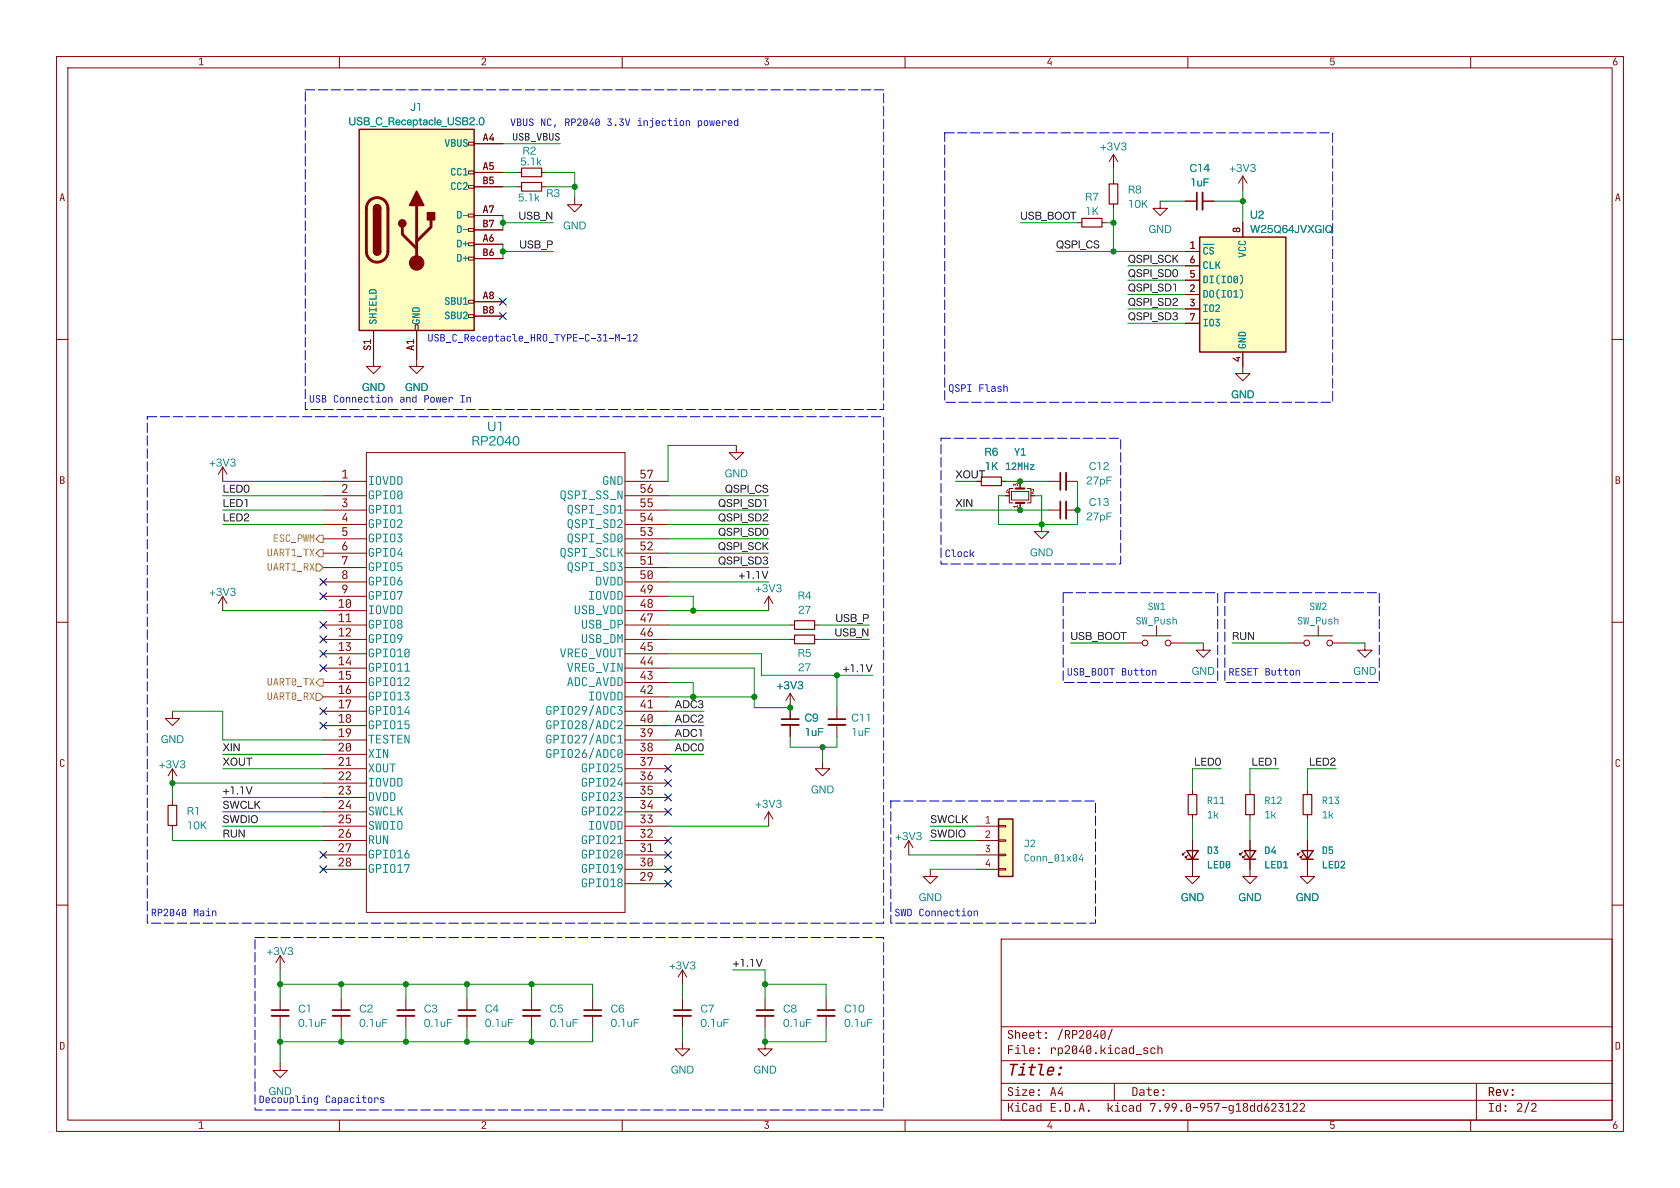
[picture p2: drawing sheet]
<svg xmlns="http://www.w3.org/2000/svg" width="297mm" height="210mm" viewBox="0 0 297 210" stroke-linecap="round" stroke-linejoin="round" font-family="sans-serif">
<defs><g id="words">
<g font-size="2.1" fill="#008484">
<text x="86.1" y="76.6">U1</text>
<text x="83.3" y="79.2">RP2040</text>
<text x="65" y="86.4">IOVDD</text>
<text x="65" y="88.9">GPIO0</text>
<text x="98.9" y="88.9">QSPI_SS_N</text>
<text x="106.5" y="86.4">GND</text>
<text x="65" y="91.5">GPIO1</text>
<text x="65" y="94">GPIO2</text>
<text x="100.2" y="94">QSPI_SD2</text>
<text x="100.2" y="91.5">QSPI_SD1</text>
<text x="65" y="96.6">GPIO3</text>
<text x="65" y="99.1">GPIO4</text>
<text x="65" y="101.6">GPIO5</text>
<text x="98.9" y="99.1">QSPI_SCLK</text>
<text x="100.2" y="101.6">QSPI_SD3</text>
<text x="100.2" y="96.6">QSPI_SD0</text>
<text x="65" y="104.2">GPIO6</text>
<text x="65" y="106.7">GPIO7</text>
<text x="103.9" y="106.7">IOVDD</text>
<text x="65" y="109.3">IOVDD</text>
<text x="65" y="111.8">GPIO8</text>
<text x="101.4" y="109.3">USB_VDD</text>
<text x="102.7" y="111.8">USB_DP</text>
<text x="65" y="114.3">GPIO9</text>
<text x="65" y="116.9">GPIO10</text>
<text x="65" y="119.4">GPIO11</text>
<text x="98.9" y="116.9">VREG_VOUT</text>
<text x="100.2" y="119.4">VREG_VIN</text>
<text x="102.7" y="114.3">USB_DM</text>
<text x="65" y="122">GPIO12</text>
<text x="65" y="124.5">GPIO13</text>
<text x="100.2" y="122">ADC_AVDD</text>
<text x="103.9" y="124.5">IOVDD</text>
<text x="65" y="127">GPIO14</text>
<text x="65" y="129.6">GPIO15</text>
<text x="96.4" y="129.6">GPIO28/ADC2</text>
<text x="96.4" y="127">GPIO29/ADC3</text>
<text x="65" y="132.1">TESTEN</text>
<text x="65" y="137.2">XOUT</text>
<text x="96.4" y="134.7">GPIO26/ADC0</text>
<text x="96.4" y="132.1">GPIO27/ADC1</text>
<text x="102.7" y="137.2">GPIO25</text>
<text x="65" y="139.7">IOVDD</text>
<text x="102.7" y="142.3">GPIO23</text>
<text x="102.7" y="139.7">GPIO24</text>
<text x="65" y="144.8">SWCLK</text>
<text x="65" y="147.4">SWDIO</text>
<text x="102.7" y="149.9">GPIO21</text>
<text x="102.7" y="144.8">GPIO22</text>
<text x="103.9" y="147.4">IOVDD</text>
<text x="65" y="152.4">GPIO16</text>
<text x="65" y="155">GPIO17</text>
<text x="102.7" y="155">GPIO19</text>
<text x="102.7" y="152.4">GPIO20</text>
<text x="102.7" y="157.5">GPIO18</text>
</g>
<g font-size="2.1" fill="#840000">
<text x="60.3" y="84.8">1</text>
<text x="60.3" y="87.4">2</text>
<text x="60.3" y="89.9">3</text>
<text x="113" y="89.9">55</text>
<text x="113" y="87.4">56</text>
<text x="113" y="84.8">57</text>
<text x="60.3" y="92.5">4</text>
<text x="60.3" y="95">5</text>
<text x="113" y="95">53</text>
<text x="113" y="92.5">54</text>
<text x="60.3" y="97.5">6</text>
<text x="60.3" y="100.1">7</text>
<text x="113" y="100.1">51</text>
<text x="113" y="97.5">52</text>
<text x="59.7" y="107.7">10</text>
<text x="60.3" y="102.6">8</text>
<text x="60.3" y="105.2">9</text>
<text x="113" y="107.7">48</text>
<text x="113" y="105.2">49</text>
<text x="113" y="102.6">50</text>
<text x="59.7" y="110.2">11</text>
<text x="59.7" y="112.8">12</text>
<text x="113" y="112.8">46</text>
<text x="113" y="110.2">47</text>
<text x="59.7" y="115.3">13</text>
<text x="59.7" y="117.9">14</text>
<text x="113" y="117.9">44</text>
<text x="113" y="115.3">45</text>
<text x="59.7" y="120.4">15</text>
<text x="59.7" y="122.9">16</text>
<text x="59.7" y="125.5">17</text>
<text x="113" y="125.5">41</text>
<text x="113" y="122.9">42</text>
<text x="113" y="120.4">43</text>
<text x="59.7" y="128">18</text>
<text x="59.7" y="130.6">19</text>
<text x="113" y="130.6">39</text>
<text x="113" y="128">40</text>
<text x="59.7" y="133.1">20</text>
<text x="59.7" y="135.6">21</text>
<text x="113" y="135.6">37</text>
<text x="113" y="133.1">38</text>
<text x="59.7" y="138.2">22</text>
<text x="59.7" y="140.7">23</text>
<text x="59.7" y="143.3">24</text>
<text x="113" y="143.3">34</text>
<text x="113" y="140.7">35</text>
<text x="113" y="138.2">36</text>
<text x="59.7" y="145.8">25</text>
<text x="59.7" y="148.3">26</text>
<text x="113" y="148.3">32</text>
<text x="113" y="145.8">33</text>
<text x="59.7" y="150.9">27</text>
<text x="59.7" y="153.4">28</text>
<text x="113" y="156">29</text>
<text x="113" y="153.4">30</text>
<text x="113" y="150.9">31</text>
<text x="178" y="184.3">Sheet:</text>
<text x="186.8" y="184.3">/RP2040/</text>
<text x="178" y="197.2">KiCad</text>
<text x="178" y="194.4">Size:</text>
<text x="195.6" y="197.2">kicad</text>
<text x="263" y="194.4">Rev:</text>
</g>
<g font-size="1.8" fill="#008484">
<text x="61.6" y="22.5">USB_C_Receptacle_USB2.0</text>
<text x="72.6" y="19.9">J1</text>
<text x="78.5" y="26.5">VBUS</text>
<text x="92" y="29.6">5.1k</text>
<text x="92.4" y="27.7">R2</text>
<text x="194.5" y="26.9">+3V3</text>
<text x="79.6" y="31.6">CC1</text>
<text x="79.6" y="34.1">CC2</text>
<text x="91.6" y="35.9">5.1k</text>
<text x="96.6" y="35.2">R3</text>
<text x="191.8" y="35.8">R7</text>
<text x="199.4" y="34.5">R8</text>
<text x="210.3" y="30.7">C14</text>
<text x="210.4" y="33.3">1uF</text>
<text x="217.3" y="30.7">+3V3</text>
<text x="80.7" y="39.2">D-</text>
<text x="80.7" y="41.8">D-</text>
<text x="99.5" y="40.9">GND</text>
<text x="191.8" y="38.4">1K</text>
<text x="199.4" y="37.1">10K</text>
<text x="203" y="41.5">GND</text>
<text x="221" y="39">U2</text>
<text x="221" y="41.5">W25Q64JVXGIQ</text>
<text x="80.7" y="44.3">D+</text>
<text x="80.7" y="46.8">D+</text>
<text x="212.6" y="45.6">~{CS}</text>
<text x="220.8" y="45.6" transform="rotate(-90 220.8 45.6)">VCC</text>
<text x="212.6" y="53.2">DO(IO1)</text>
<text x="212.6" y="50.6">DI(IO0)</text>
<text x="212.6" y="48.1">CLK</text>
<text x="67.2" y="57.4" transform="rotate(-90 67.2 57.4)">SHIELD</text>
<text x="74.8" y="57.4" transform="rotate(-90 74.8 57.4)">GND</text>
<text x="78.5" y="54.5">SBU1</text>
<text x="78.5" y="57">SBU2</text>
<text x="212.6" y="55.7">IO2</text>
<text x="212.6" y="58.3">IO3</text>
<text x="220.8" y="61.7" transform="rotate(-90 220.8 61.7)">GND</text>
<text x="64" y="69.5">GND</text>
<text x="71.6" y="69.5">GND</text>
<text x="217.7" y="70.7">GND</text>
<text x="37" y="82.8">+3V3</text>
<text x="174" y="80.9">R6</text>
<text x="174.1" y="83.4">1K</text>
<text x="192.5" y="83.4">C12</text>
<text x="128.1" y="84.7">GND</text>
<text x="192" y="86">27pF</text>
<text x="192.5" y="89.8">C13</text>
<text x="192" y="92.3">27pF</text>
<text x="182.1" y="98.7">GND</text>
<text x="37" y="105.7">+3V3</text>
<text x="133.5" y="105">+3V3</text>
<text x="141" y="106.3">R4</text>
<text x="141.1" y="108.8">27</text>
<text x="200.7" y="111">SW_Push</text>
<text x="202.9" y="108.4">SW1</text>
<text x="229.3" y="111">SW_Push</text>
<text x="231.4" y="108.4">SW2</text>
<text x="141" y="116.5">R5</text>
<text x="141.1" y="119">27</text>
<text x="210.7" y="119.6">GND</text>
<text x="239.2" y="119.6">GND</text>
<text x="137.3" y="122.2">+3V3</text>
<text x="28.4" y="131.7">GND</text>
<text x="142.2" y="127.9">C9</text>
<text x="142.2" y="130.4">1uF</text>
<text x="150.5" y="127.9">C11</text>
<text x="150.5" y="130.4">1uF</text>
<text x="28.1" y="136.1">+3V3</text>
<text x="133.5" y="143.1">+3V3</text>
<text x="143.4" y="140.6">GND</text>
<text x="33" y="144.4">R1</text>
<text x="33" y="146.9">10K</text>
<text x="158.3" y="148.8">+3V3</text>
<text x="181" y="152.9">Conn_01x04</text>
<text x="162.4" y="159.6">GND</text>
<text x="208.8" y="159.6">GND</text>
<text x="218.9" y="159.6">GND</text>
<text x="229.1" y="159.6">GND</text>
<text x="47.1" y="169.2">+3V3</text>
<text x="118.3" y="171.7">+3V3</text>
<text x="52.7" y="179.3">C1</text>
<text x="63.5" y="179.3">C2</text>
<text x="74.9" y="179.3">C3</text>
<text x="85.7" y="179.3">C4</text>
<text x="97.2" y="179.3">C5</text>
<text x="107.9" y="179.3">C6</text>
<text x="123.8" y="179.3">C7</text>
<text x="138.4" y="179.3">C8</text>
<text x="149.2" y="179.3">C10</text>
<text x="52.7" y="181.9">0.1uF</text>
<text x="63.5" y="181.9">0.1uF</text>
<text x="74.9" y="181.9">0.1uF</text>
<text x="85.7" y="181.9">0.1uF</text>
<text x="97.2" y="181.9">0.1uF</text>
<text x="107.9" y="181.9">0.1uF</text>
<text x="123.8" y="181.9">0.1uF</text>
<text x="138.4" y="181.9">0.1uF</text>
<text x="149.2" y="181.9">0.1uF</text>
<text x="118.6" y="190.1">GND</text>
<text x="133.2" y="190.1">GND</text>
<text x="47.5" y="193.9">GND</text>
</g>
<g font-size="1.8" fill="#0000c2">
<text x="90.2" y="22.5">VBUS NC, RP2040</text>
<text x="107.2" y="22.5">3.3V</text>
<text x="112.6" y="22.5">injection</text>
<text x="123.2" y="22.5">powered</text>
<text x="75.6" y="60.6">USB_C_Receptacle_HRO_TYPE-C-31-M-12</text>
<text x="54.6" y="71.4">USB Connection</text>
<text x="70.6" y="71.4">and</text>
<text x="74.9" y="71.4">Power</text>
<text x="167.6" y="69.5">QSPI Flash</text>
<text x="167" y="98.7">Clock</text>
<text x="188.6" y="119.6">USB_BOOTButton</text>
<text x="217.2" y="119.6">RESET Button</text>
<text x="26.7" y="162.2">RP2040 Main</text>
<text x="158.1" y="162.2">SWDConnection</text>
<text x="45.7" y="195.2">Decoupling</text>
<text x="57.4" y="195.2">Capacitors</text>
</g>
<g font-size="1.8" fill="#840000">
<text x="85.3" y="25.1">A4</text>
<text x="85.3" y="30.2">A5</text>
<text x="85.3" y="32.8">B5</text>
<text x="85.3" y="37.8">A7</text>
<text x="85.3" y="40.4">B7</text>
<text x="219.5" y="41.2" transform="rotate(-90 219.5 41.2)">8</text>
<text x="85.3" y="42.9">A6</text>
<text x="85.3" y="45.5">B6</text>
<text x="210.3" y="44.2">1</text>
<text x="210.3" y="46.7">6</text>
<text x="85.3" y="53.1">A8</text>
<text x="210.3" y="51.8">2</text>
<text x="210.3" y="49.3">5</text>
<text x="85.3" y="55.6">B8</text>
<text x="210.3" y="54.4">3</text>
<text x="210.3" y="56.9">7</text>
<text x="65.8" y="62" transform="rotate(-90 65.8 62)">S1</text>
<text x="73.4" y="62" transform="rotate(-90 73.4 62)">A1</text>
<text x="219.5" y="64" transform="rotate(-90 219.5 64)">4</text>
<text x="168.9" y="84.7">XOUT</text>
<text x="10.5" y="136.1">C</text>
<text x="285.5" y="136.1">C</text>
<text x="174.1" y="145.8">1</text>
<text x="174.1" y="148.3">2</text>
<text x="174.1" y="150.9">3</text>
<text x="174.1" y="153.4">4</text>
</g>
<g font-size="1.8">
<text x="90.5" y="25.1">USB_VBUS</text>
<text x="91.7" y="39">USB_N</text>
<text x="180.3" y="39">USB_BOOT</text>
<text x="91.8" y="44.1">USB_P</text>
<text x="186.7" y="44.1">QSPI_CS</text>
<text x="199.4" y="46.6">QSPI_SCK</text>
<text x="199.4" y="49.2">QSPI_SD0</text>
<text x="199.4" y="51.7">QSPI_SD1</text>
<text x="199.4" y="54.3">QSPI_SD2</text>
<text x="199.4" y="56.8">QSPI_SD3</text>
<text x="39.4" y="87.3">LED0</text>
<text x="39.4" y="89.8">LED1</text>
<text x="126.9" y="89.8">QSPI_SD1</text>
<text x="128.1" y="87.3">QSPI_CS</text>
<text x="168.9" y="89.8">XIN</text>
<text x="39.4" y="92.4">LED2</text>
<text x="126.9" y="94.9">QSPI_SD0</text>
<text x="126.9" y="92.4">QSPI_SD2</text>
<text x="126.9" y="97.4">QSPI_SCK</text>
<text x="126.9" y="100">QSPI_SD3</text>
<text x="130.6" y="102.5">+1.1V</text>
<text x="147.5" y="112.7">USB_N</text>
<text x="147.7" y="110.1">USB_P</text>
<text x="189.2" y="113.3">USB_BOOT</text>
<text x="217.8" y="113.3">RUN</text>
<text x="149" y="119">+1.1V</text>
<text x="119.3" y="125.4">ADC3</text>
<text x="119.3" y="127.9">ADC2</text>
<text x="119.3" y="130.5">ADC1</text>
<text x="39.4" y="133">XIN</text>
<text x="39.4" y="135.5">XOUT</text>
<text x="119.3" y="133">ADC0</text>
<text x="211.1" y="135.5">LED0</text>
<text x="221.3" y="135.5">LED1</text>
<text x="231.4" y="135.5">LED2</text>
<text x="39.4" y="140.6">+1.1V</text>
<text x="39.4" y="143.2">SWCLK</text>
<text x="39.4" y="145.7">SWDIO</text>
<text x="39.4" y="148.2">RUN</text>
<text x="164.5" y="148.2">SWDIO</text>
<text x="164.5" y="145.7">SWCLK</text>
<text x="129.5" y="171.1">+1.1V</text>
</g>
<text font-size="1.8" fill="#848400" x="48.2" y="96.4">ESC_PWM</text>
<g font-size="1.1" fill="#840000">
<text x="177.8" y="87.4">4</text>
<text x="180.1" y="89.9" transform="rotate(-90 180.1 89.9)">1</text>
<text x="180.1" y="86" transform="rotate(-90 180.1 86)">3</text>
<text x="182.2" y="87.4">2</text>
</g>
</g></defs>
<path d="M10 10h277v190h-277zM12 12h273v186h-273zM60 10v2M110 10v2M160 10v2M210 10v2M260 10v2M177 166h108v32h-108z" fill="none" stroke="#840000" stroke-width=".18"/>
<g fill="#840000">
<path d="M35.2 10.4l.5-.2v1.2h.3v.1h-.8v-.1h.3v-1l-.3 .2z"/>
<path d="M85.2 10.3l.4-.1 .3 .2v.4l-.6 .6h.7v.1h-.9v-.1l.5-.5 .2-.3-.2-.3-.5 .3z"/>
<path d="M135.2 10.2h.7v.2l-.4 .3 .3 .1 .1 .2v.3l-.2 .2h-.4l-.2-.3 .4 .2 .2-.1 .1-.3-.4-.1v-.2l.4-.4h-.6z"/>
<path d="M185.7 10.2h.2l-.6 .9h.4v-.3h.2v.7h-.2v-.2h-.5v-.3z"/>
<path d="M235.2 10.2h.7v.1h-.6v.5l.4-.1 .2 .2v.4l-.2 .2h-.3l-.2-.2h.1l.3 .1 .2-.2-.1-.3h-.5z"/>
<path d="M285.6 10.2h.2l-.4 .6h.4l.2 .4-.2 .3-.3 .1-.3-.2-.1-.3 .5 .3 .2-.2-.1-.3h-.2l-.2 .2h-.2z"/>
</g>
<path d="M60 198v2M110 198v2M160 198v2M210 198v2M260 198v2" fill="none" stroke="#840000" stroke-width=".18"/>
<g fill="#840000">
<path d="M35.2 198.4l.5-.2v1.2h.3v.1h-.8v-.1h.3v-1l-.3 .2z"/>
<path d="M85.2 198.3l.4-.1 .3 .2v.4l-.6 .6h.7v.1h-.9v-.1l.5-.5 .2-.3-.2-.3-.5 .3z"/>
<path d="M135.2 198.2h.7v.2l-.4 .4h.3l.1 .2v.3l-.2 .2h-.4l-.2-.3 .4 .2 .2-.1 .1-.3-.4-.1v-.2l.4-.4-.6 .1z"/>
<path d="M185.7 198.2h.2l-.6 .9h.4v-.3h.2v.7h-.2v-.2h-.5v-.3z"/>
<path d="M235.2 198.2h.7v.2h-.6v.4l.4-.1 .2 .2v.4l-.2 .2h-.3l-.2-.2h.1l.3 .1 .2-.2-.1-.3h-.5z"/>
<path d="M285.6 198.2h.2l-.4 .6h.4l.2 .4-.2 .3-.3 .1-.3-.1-.1-.3 .5 .2 .2-.2-.1-.2-.2-.1-.2 .3-.2-.1z"/>
</g>
<path d="M10 60h2M10 110h2M10 160h2" fill="none" stroke="#840000" stroke-width=".18"/>
<g fill="#840000">
<path d="M10.9 34.2h.2l.4 1.3h-.2l-.1-.3h-.4l-.1 .3h-.2l.2-.5h.5l-.2-.7-.2 .7h-.1z"/>
<path d="M10.6 84.2h.6l.2 .2v.3l-.2 .1 .2 .2v.2l-.2 .3h-.6v-.6h.2v.5h.3l.2-.2-.2-.3h-.5v-.6h.2v.5h.3l.1-.2-.1-.2-.5-.1z"/>
<path d="M10.6 184.2h.5l.3 .2v.8l-.2 .3h-.6v-1.2h.2v1.1h.3l.1-.3v-.7l-.6-.1z"/>
</g>
<path d="M285 60h2M285 110h2M285 160h2" fill="none" stroke="#840000" stroke-width=".18"/>
<g fill="#840000">
<path d="M285.9 34.2h.2l.4 1.3h-.2l-.1-.3h-.4l-.1 .3h-.2l.2-.5h.5l-.2-.7-.2 .7h-.1z"/>
<path d="M285.6 84.2h.6l.2 .2v.3l-.2 .1 .2 .3-.2 .4h-.6v-.6h.2v.5h.3l.2-.2-.2-.3h-.5v-.6h.2v.5h.3l.1-.2-.1-.2-.5-.1z"/>
<path d="M285.6 184.2h.5l.3 .2v.8l-.2 .3h-.6v-1.2h.2v1.1h.3l.1-.2v-.7l-.6-.2z"/>
<path d="M200.2 192.2h.6l.3 .3v.9l-.3 .3h-.6v-1.3h.2v1.2l.4-.1 .1-.2v-.8l-.7-.1z"/>
<path d="M201.5 192.7l.4-.2 .4 .2v1h-.1v-.2l-.3 .2-.4-.1-.1-.2 .4 .2 .3-.3v-.1h-.3l-.4 .2 .2-.3 .5-.1-.1-.3-.6 .1z"/>
<path d="M203 192.2h.2v.4h.4v.1h-.4v.8l.4 .1v.1l-.5-.1-.1-.9h-.4v-.1h.4z"/>
<path d="M204.1 192.7l.4-.2 .3 .2 .1 .5h-.8l.2 .4 .6-.1-.2 .2h-.4l-.3-.1-.1-.6h.8l-.1-.2-.2-.1-.2 .1-.1 .2h-.2z"/>
<circle cx="205.7" cy="193.6" r=".18"/>
<circle cx="205.7" cy="192.7" r=".18"/>
</g>
<path d="M177 194.5h108" fill="none" stroke="#840000" stroke-width=".18"/>
<g fill="#840000">
<path d="M185.8 195h.9v.2h-.8v.5h.7v.1h-.7v.6h.8v.1h-.9z"/>
<path d="M188.3 195h.6l.2 .3 .1 .9-.3 .3h-.6v-1.3h.1v1.2l.4-.1 .2-.2-.1-.8-.6-.1z"/>
<path d="M191.1 195h.3l.4 1.5h-.2l-.1-.4h-.5l-.1 .4h-.2l.1-.6h.6l-.2-.8-.2 .8h-.2z"/>
<path d="M195.8 195h.2v.8h.2l.4-.4h.2l-.4 .5 .4 .6h-.2l-.4-.5h-.2v.5h-.2z"/>
<path d="M201 195.4l.3-.1 .3 .3v-.6h.1v1.5h-.1v-.2l-.3 .2-.4-.1-.1-.3h.2l.1 .2 .2 .1 .2-.1 .1-.2-.1-.5-.2-.1-.3 .1v.5h-.2z"/>
<path d="M203.3 195h1l-.5 1.5h-.3l.6-1.3h-.6v.2h-.2z"/>
<path d="M206 195.1l.5-.1 .3 .3-.1 .4-.4 .8h-.2l.4-.7-.4 .1-.3-.5h.2l.1 .3 .3 .1 .2-.2v-.2l-.3-.3-.3 .3h-.2z"/>
<path d="M207.2 195.1l.5-.1 .4 .3-.1 .4-.4 .8h-.3l.5-.7-.5 .1-.2-.5h.2l.1 .3 .2 .1 .2-.2 .1-.3-.4-.2-.2 .3h-.2z"/>
<path d="M209.8 195.1l.4-.1 .3 .3 .1 .9-.3 .3h-.4l-.2-.2-.1-.2h.2l.1 .2 .3 .1 .2-.3v-.5l-.6 .5h-.2v-.1h.2l.6-.6-.2-.2h-.3l-.1 .8h-.2z"/>
<path d="M210.9 195.7h.9v.2h-.9z"/>
<path d="M212.3 195.1l.5-.1 .3 .3v.4l-.5 .8h-.2l.4-.7-.4 .1-.3-.5h.2l.1 .3 .3 .1 .2-.2v-.3l-.3-.2-.3 .3h-.2z"/>
<path d="M213.5 195h.8v.2h-.7v.5l.4-.2 .3 .3v.5l-.2 .2h-.4l-.3-.2v-.1h.2l.4 .2 .2-.3-.2-.4-.6 .1z"/>
<path d="M214.7 195h.9l-.5 1.5h-.2l.5-1.3h-.5v.2h-.2z"/>
<path d="M216 195.7h.8v.2h-.8z"/>
<path d="M217.3 195.4l.4-.1 .2 .3v-.2h.2v1.1l-.2 .3-.5 .1v-.2l.5-.1v-.4l-.2 .2h-.2l-.3-.4 .5 .2 .2-.1v-.3l-.1-.2-.2-.1-.2 .2v.3h-.2z"/>
<path d="M218.5 195.2l.3-.2h.3v1.4h.3v.1h-.9v-.1h.4v-1.2l-.4 .2z"/>
<path d="M219.8 195.1l.5-.1 .3 .2v.3l-.2 .2 .2 .2 .1 .3-.3 .3h-.4l-.3-.2v-.2h.2l.1 .2 .2 .1 .3-.3-.1-.2-.2-.1-.2 .1-.1 .2h-.2l.3-.4-.3-.3h.2l.2 .3 .3-.3v-.2l-.2-.1-.2 .1-.1 .2h-.2z"/>
<path d="M221.1 195.4l.4-.1 .2 .3v-.6h.2v1.5h-.2v-.2l-.3 .2-.3-.1-.1-.3h.2v.2l.2 .1 .3-.3v-.5l-.3-.1-.2 .1v.5h-.2z"/>
<path d="M222.4 195.4l.3-.1 .3 .3v-.6h.1v1.5h-.1v-.2l-.3 .2-.4-.1-.1-.3h.2l.1 .2 .2 .1 .3-.3-.1-.5-.2-.1-.3 .1v.5h-.2z"/>
<path d="M224 195h.2l-.5 .7 .5-.1 .2 .5-.1 .3-.4 .2-.3-.2-.1-.3h.2l.1 .2 .2 .1 .2-.2v-.4h-.3l-.2 .3h-.2z"/>
<path d="M224.8 195.1l.5-.1 .3 .2v.5l-.7 .7h.8v.1h-1v-.2l.6-.5 .2-.4-.1-.2-.2-.1-.2 .1-.1 .2h-.2z"/>
<path d="M226 195h.9v.2l-.5 .4 .4 .1 .1 .2v.4l-.2 .2h-.5l-.2-.4h.2l.2 .3 .3-.1v-.4l-.4-.1v-.2l.4-.5-.7 .1z"/>
<path d="M227.3 195.2l.4-.2h.2v1.4h.3v.1h-.9v-.1h.4v-1.2l-.4 .2z"/>
<path d="M228.6 195.1l.4-.1 .4 .2v.5l-.7 .7h.8v.1h-1v-.2l.6-.5 .1-.4v-.2l-.2-.1-.2 .1-.1 .2h-.2z"/>
<path d="M229.9 195.1l.4-.1 .3 .2v.5l-.6 .7h.7v.1h-.9v-.2l.5-.5 .2-.4-.1-.2-.1-.1-.3 .1-.1 .2h-.1z"/>
<circle cx="187.5" cy="196.4" r=".19"/>
<circle cx="190" cy="196.4" r=".19"/>
<circle cx="192.5" cy="196.4" r=".19"/>
<circle cx="197.6" cy="195" r=".15"/>
<circle cx="205.1" cy="196.4" r=".19"/>
<circle cx="208.9" cy="196.4" r=".19"/>
</g>
<path d="M177 191.5h108" fill="none" stroke="#840000" stroke-width=".18"/>
<g fill="#840000">
<path d="M263.2 192.2h.6l.3 .2v.4l-.2 .3 .3 .6h-.3l-.3-.6h-.2v.6h-.2v-1.3h.2v.5h.4l.1-.2-.1-.3h-.6z"/>
<path d="M186.1 192.2h.2l.4 1.5h-.2l-.1-.4h-.4l-.2 .4h-.2l.2-.6h.6l-.2-.8-.2 .8h-.2z"/>
<path d="M187.6 192.2h.2l-.6 1h.5v-.3h.2v.8h-.2v-.3h-.7v-.3z"/>
<path d="M263.2 195h.9v.2h-.4v1.2h.4v.1h-.9v-.1h.3v-1.2h-.3z"/>
<path d="M264.6 195.4l.3-.1 .3 .3v-.6h.1v1.5h-.1v-.2l-.3 .2-.4-.1-.1-.3h.2l.3 .3 .3-.3-.1-.4-.2-.2-.3 .1v.5h-.2z"/>
<path d="M268.3 195.1l.4-.1 .4 .1-.1 .6-.6 .7h.7v.1h-.9v-.2l.5-.5 .2-.3v-.3l-.2-.1-.5 .3z"/>
<path d="M270.2 194.8h.2l-.7 2h-.2z"/>
<path d="M270.8 195.1l.4-.1 .4 .1v.6l-.7 .7h.8v.1h-1v-.2l.6-.5 .1-.4v-.2l-.2-.1-.5 .3z"/>
<circle cx="179.9" cy="192.2" r=".15"/>
<circle cx="183.7" cy="193.6" r=".18"/>
<circle cx="183.7" cy="192.7" r=".18"/>
<circle cx="266.2" cy="196.4" r=".18"/>
<circle cx="266.2" cy="195.5" r=".18"/>
</g>
<path d="M177 187.5h108" fill="none" stroke="#840000" stroke-width=".18"/>
<g fill="#840000">
<path d="M178.6 188h1.4l-.1 .3h-.5l-.4 1.8h-.3l.4-1.8h-.6z"/>
<path d="M180.3 188.5h.8l-.3 1.4h.5l-.1 .2h-1.3l.1-.2h.5l.3-1.1h-.5z"/>
<path d="M181.9 188.5h.4l.1-.5h.3l-.1 .5h.6l-.1 .3h-.6l-.2 1 .6 .1-.1 .2h-.5l-.2-.1 .1-1.2h-.4z"/>
<path d="M183.6 188h.8l-.4 1.7 .1 .2h.5v.2h-.6l-.2-.2 .2-1.6h-.5z"/>
<path d="M185.4 188.7l.6-.2 .4 .3-.1 .7h-.9l-.1 .3 .2 .1 .8-.1-.5 .3h-.4l-.3-.2v-.7h1v-.3l-.3-.1-.3 .1-.1 .3h-.3z"/>
<path d="M178.2 184.8h.9v.2h-.7v.5h.7v.1h-.7v.7h-.2z"/>
<path d="M179.5 185.2h.6v1h.3v.1h-.9v-.1h.4v-.9h-.4z"/>
<path d="M180.6 184.8h.6v1.2l.5 .2v.1l-.6-.1-.1-1.2h-.4z"/>
<path d="M182.1 185.3l.4-.2 .3 .2 .1 .5h-.8l.2 .4 .6-.1-.2 .2h-.4l-.3-.1-.1-.6h.8l-.1-.2-.2-.1-.2 .1-.1 .2h-.2z"/>
<path d="M185.8 185.2h.2v.2l.2-.2h.3l.2 .3v.1h-.2l-.1-.3-.4 .1v.9h-.2z"/>
<path d="M187 185.2h.2v.2l.2-.2h.3l.2 .3v.5l-.1 .3h-.4l-.2-.2v.6h-.2v-.8h.2l.1 .3h.3l.1-.2v-.5l-.1-.2h-.3l-.1 .6h-.2z"/>
<path d="M188.3 184.9l.5-.1 .3 .2v.5l-.7 .7h.8v.1h-1v-.2l.6-.5 .2-.4-.1-.2-.2-.1-.2 .1-.1 .2h-.2z"/>
<path d="M189.6 184.9l.5-.1 .3 .3v.9l-.2 .3h-.4l-.3-.2v-.2h.2l.1 .2 .2 .1 .2-.3v-.5l-.5 .5h-.2v-.1h.2l.5-.6-.1-.2h-.3l-.1 .8h-.2z"/>
<path d="M191.4 184.8h.2l-.6 1h.5v-.3h.1v.8h-.1v-.3h-.7v-.3z"/>
<path d="M192.1 184.9l.5-.1 .3 .3v.9l-.2 .3h-.4l-.3-.2v-.2h.2l.1 .2 .2 .1 .3-.3v-.5l-.6 .5h-.2v-.1h.2l.6-.6-.2-.2h-.3l-.1 .8h-.2z"/>
<path d="M194.6 184.8h.1v.8h.3l.3-.4h.2l-.4 .5 .5 .6h-.3l-.3-.5h-.3v.5h-.1z"/>
<path d="M195.9 185.2h.5v1h.4v.1h-1v-.1h.4v-.9h-.3z"/>
<path d="M197.2 185.3l.4-.2 .3 .2 .1 .2-.5-.2-.2 .2 .1 .6 .2 .1 .2-.2h.2l-.2 .3h-.4l-.3-.1v-.6z"/>
<path d="M198.4 185.3l.4-.2 .4 .2v1h-.2v-.2l-.3 .2-.4-.1v-.2l.4 .2 .3-.3v-.1h-.3l-.4 .2 .2-.3 .5-.1-.1-.3-.6 .1z"/>
<path d="M199.7 185.2l.4-.1 .2 .3v-.6h.2v1.5h-.2v-.2l-.3 .2-.3-.1-.1-.3h.2v.2l.2 .1 .2-.1 .1-.2v-.5l-.3-.1-.2 .1v.5h-.2z"/>
<path d="M200.8 186.4h1v.1h-1z"/>
<path d="M202.2 185.2l.4-.1 .4 .2v.1l-.5-.1-.2 .2 .1 .1 .6 .2v.3l-.1 .2h-.5l-.3-.1v-.2l.5 .2 .2-.2-.6-.3z"/>
<path d="M203.5 185.3l.4-.2 .3 .2 .1 .2-.5-.2-.2 .2 .1 .6 .2 .1 .2-.2h.2l-.2 .3h-.4l-.3-.1v-.6z"/>
<path d="M204.6 184.8h.2v.6l.3-.3 .4 .2v1h-.2v-.8l-.2-.2-.3 .2v.8h-.2z"/>
<circle cx="181" cy="188.1" r=".21"/>
<circle cx="187.3" cy="189.9" r=".25"/>
<circle cx="187.5" cy="188.7" r=".25"/>
<circle cx="183.7" cy="186.2" r=".18"/>
<circle cx="183.7" cy="185.3" r=".18"/>
<circle cx="193.7" cy="186.2" r=".19"/>
<circle cx="196.3" cy="184.8" r=".15"/>
</g>
<path d="M177 181.5h108" fill="none" stroke="#840000" stroke-width=".18"/>
<g fill="#840000">
<path d="M187.7 181.9h.2l-.7 2h-.2z"/>
<path d="M196.5 181.9h.2l-.7 2h-.2z"/>
<circle cx="184.9" cy="183.5" r=".18"/>
<circle cx="184.9" cy="182.6" r=".18"/>
</g>
<g fill="none" stroke="#840000" stroke-width=".18">
<path d="M82.8 37.8h1v.6h-1zM82.8 32.8h1v.5h-1zM82.8 30.2h1v.5h-1zM83.8 30.5h5.1M83.8 25.4h5.1M91.4 30.5h.8M95.8 30.5h.7M101.6 34.9v1.3h1.3l-1.3 1.3-1.3-1.3h1.3M73.4 57.4h.5v1h-.5zM73.7 58.4v6.4h1.2l-1.2 1.2-1.3-1.2h1.3M82.8 55.6h1v.5h-1zM82.8 53.1h1v.5h-1z"/>
<path d="M82.8 45.5h1v.5h-1zM82.8 42.9h1v.5h-1zM82.8 40.4h1v.5h-1zM83.8 43.2h5.1M228 113.7h2.5M230.5 112.4h5.1M233 110.6v1.8M235.6 113.7h2.5M197 191.5v3M261 191.5v6.5"/>
<circle cx="231" cy="113.7" r=".51"/>
<circle cx="235.1" cy="113.7" r=".51"/>
</g>
<path d="M92.2 29.7h3.6v1.5h-3.6z" fill="none" stroke="#840000" stroke-width=".2"/>
<path d="M63.5 22.9h20.3v35.5h-20.3z" fill="#ffffc2" stroke="#ffffc2" stroke-width=".18"/>
<path d="M63.5 22.9h20.3v35.5h-20.3zM66 36.8a.64 .64 0 0 1 .7-.6 .64 .64 0 0 1 .6 .6M66 44.5a.64 .64 0 0 0 .7 .6 .64 .64 0 0 0 .6-.6" fill="none" stroke="#840000" stroke-width=".25"/>
<path d="M65.3 35.5a1.9 1.9 0 0 1 2.1-.4 1.9 1.9 0 0 1 1.2 1.7v7.7a1.91 1.91 0 0 1-1.9 1.8 1.91 1.91 0 0 1-1.9-1.8v-7.8l.2-.7zM73.7 36.3v10.2M76.2 38.9v1.2l-2.5 2.6M71.1 40.1v1.3l2.6 2.5" fill="none" stroke="#840000" stroke-width=".51"/>
<g fill="#840000" stroke="#840000" stroke-width=".25">
<path d="M66 44.5h1.3a.64 .64 0 0 1-.6 .6 .64 .64 0 0 1-.7-.6z"/>
<path d="M66 36.8h1.3v7.7h-1.3z"/>
<path d="M66.2 36.4a.64 .64 0 0 1 .7-.2 .64 .64 0 0 1 .4 .6h-1.3z"/>
<path d="M73.7 33.8l1.2 2.5h-2.5z"/>
<path d="M75.6 37.6h1.2v1.3h-1.2z"/>
<circle cx="71.1" cy="39.5" r=".63"/>
</g>
<circle cx="73.7" cy="46.5" r="1.27" fill="#840000" stroke="#840000" stroke-width=".18"/>
<path d="M80.8 42.4h.5l.3 .2v.8l-.2 .3h-.6v-1.2h.2v1.1l.3-.1 .1-.2v-.7l-.6-.1z" fill="#008484"/>
<path d="M83.8 38.1h5.1" fill="none" stroke="#840000" stroke-width=".18"/>
<path d="M80.8 37.3h.5l.3 .2v.8l-.2 .3h-.6v-1.1h.2v1h.3l.1-.3v-.6l-.6-.1z" fill="#008484"/>
<path d="M83.8 33h5.1M83.8 53.3h5.1M83.8 45.7h5.1" fill="none" stroke="#840000" stroke-width=".18"/>
<path d="M80.8 44.9l.5 .1 .3 .2v.7l-.2 .3h-.6v-1.1h.2v1h.3l.1-.3v-.6l-.6-.1z" fill="#008484"/>
<path d="M83.8 40.6h5.1" fill="none" stroke="#840000" stroke-width=".18"/>
<path d="M80.8 39.9h.5l.3 .2v.7l-.2 .3-.6 .1v-1.2h.2v1h.3l.1-.2v-.7l-.6-.1z" fill="#008484"/>
<path d="M66 58.4v5.1M83.8 55.9h5.1" fill="none" stroke="#840000" stroke-width=".18"/>
<path d="M84.8 20.8l.5-.1 .3 .3v.8l-.3 .3h-.4l-.2-.2-.1-.5h.2l.1 .4 .2 .2 .2-.1 .2-.3-.1-.5-.2-.2-.3 .1-.1 .4h-.2z" fill="#008484"/>
<path d="M91.4 33h.8M95.8 33h.7M66 63.5v1.3h1.3l-1.3 1.2-1.2-1.2h1.2M241.3 113.7v1.2h1.3l-1.3 1.3-1.3-1.3h1.3M221 153.7v1.2h1.2l-1.2 1.3-1.3-1.3h1.3M229.9 150.6l-.5 .5v-.2v.2h.2M230.4 151.1l-.5 .5v-.2v.2h.2M231.1 148.6v6.3h1.3l-1.3 1.3-1.2-1.3h1.2" fill="none" stroke="#840000" stroke-width=".18"/>
<path d="M92.2 32.3h3.6v1.5h-3.6z" fill="none" stroke="#840000" stroke-width=".2"/>
<path d="M230.1 150.4h2.1l-1.1 1.5zM230.1 151.9h2.1" fill="none" stroke="#840000" stroke-width=".25"/>
<g fill="#008484">
<path d="M233.8 149.6l.5 .1 .3 .2v.7l-.2 .3-.6 .1v-1.2h.2v1h.3l.1-.2v-.7l-.6-.1z"/>
<path d="M234.9 149.6h.7v.2h-.5v.5l.3-.2 .3 .2v.4l-.2 .2-.4 .1-.2-.2 .1-.1 .4 .1 .1-.2-.1-.3-.5 .1z"/>
<path d="M233.9 152.2h.1v1.2h.6v.1h-.7z"/>
<path d="M234.9 152.2h.8v.1h-.6v.5h.5v.1h-.5v.5h.6v.1h-.8z"/>
<path d="M236 152.2h.5l.2 .2v.8l-.2 .3h-.5v-1.2h.1v1.1l.4-.1 .1-.2-.1-.7-.5-.1z"/>
<path d="M237.1 152.3l.4-.1 .2 .1v.5l-.5 .6h.6v.1h-.8v-.2l.5-.4 .1-.3-.2-.3-.4 .2z"/>
</g>
<path d="M220 150.4h2l-1 1.5zM220 151.9h2" fill="none" stroke="#840000" stroke-width=".25"/>
<path d="M219.7 150.6l-.5 .5v-.2v.2h.3M220.2 151.1l-.5 .5v-.2v.2h.3M221 148.6v5.1" fill="none" stroke="#840000" stroke-width=".18"/>
<g fill="#008484">
<path d="M223.7 149.6l.5 .1 .2 .2v.7l-.2 .3-.5 .1v-1.2h.1v1h.4l.1-.2v-.7l-.6-.1z"/>
<path d="M225.2 149.6h.2l-.5 .9h.4v-.3h.2v.8h-.2v-.3h-.6v-.3z"/>
<path d="M223.7 152.2h.2v1.2h.6v.1h-.8z"/>
<path d="M224.8 152.2h.7v.1h-.6v.5h.6v.1h-.6v.5h.6v.1h-.7z"/>
<path d="M225.8 152.2h.5l.2 .2 .1 .8-.3 .3h-.5v-1.2h.2v1.1l.3-.1 .1-.2v-.7l-.6-.1z"/>
<path d="M226.9 152.4l.5-.2v1.2h.3v.1h-.8v-.1h.3v-1.1l-.3 .3z"/>
</g>
<g fill="none" stroke="#840000" stroke-width=".18">
<path d="M199.4 113.7h2.5M201.9 112.4h5.1M204.5 110.6v1.8M207 113.7h2.5M212.7 113.7v1.2h1.3l-1.3 1.3-1.2-1.3h1.2M209.5 150.6l-.5 .5v-.2v.2h.3M210.1 151.1l-.6 .5v-.2v.2h.3M210.8 148.6v5.1"/>
<circle cx="202.4" cy="113.7" r=".51"/>
<circle cx="206.5" cy="113.7" r=".51"/>
</g>
<path d="M209.8 150.4h2l-1 1.5zM209.8 151.9h2" fill="none" stroke="#840000" stroke-width=".25"/>
<g fill="#008484">
<path d="M213.5 149.6l.5 .1 .3 .2v.7l-.2 .3-.6 .1v-1.2h.2v1h.3l.1-.2v-.7l-.6-.1z"/>
<path d="M214.6 149.6h.7v.2l-.4 .4 .4 .3v.3l-.2 .1h-.4l-.2-.3 .4 .2 .3-.1v-.3l-.4-.1v-.1l.4-.4h-.6z"/>
<path d="M213.5 152.2h.2v1.2h.6v.1h-.8z"/>
<path d="M214.6 152.2h.8v.1h-.6v.5h.5v.1h-.5v.5h.6v.1h-.8z"/>
<path d="M215.6 152.2h.6l.2 .2v.8l-.2 .3h-.6v-1.2h.2v1.1l.3-.1 .2-.2-.1-.7-.6-.1z"/>
<path d="M216.8 152.3l.4-.1 .3 .2v.8l-.2 .3h-.4l-.2-.2v-.1h.2l.3 .2 .1-.2v-.5l-.4 .5h-.2v-.2h.2l.4-.4-.1-.2h-.2l-.1 .6h-.2z"/>
</g>
<path d="M210.8 139.7v.8M210.8 153.7v1.2h1.3l-1.3 1.3-1.3-1.3h1.3M210.8 144v.8" fill="none" stroke="#840000" stroke-width=".18"/>
<path d="M210.1 140.5h1.5v3.5h-1.5z" fill="none" stroke="#840000" stroke-width=".2"/>
<g fill="#008484">
<path d="M213.5 140.8h.5l.3 .2v.4l-.2 .2 .2 .5h-.2l-.2-.5h-.2v.5h-.2v-1.1h.2v.5l.3-.1 .2-.2-.1-.2h-.6z"/>
<path d="M214.6 141l.5-.2v1.2h.3v.1h-.8v-.1h.3l.1-1-.4 .2z"/>
<path d="M215.7 141l.5-.2v1.2h.3v.1h-.8v-.1h.3v-1l-.3 .2z"/>
<path d="M213.5 143.6l.5-.2v1.1h.3v.2h-.8v-.2h.4v-1l-.4 .3z"/>
<path d="M214.6 143.4h.1v.7h.2l.3-.4h.2l-.3 .5 .3 .5h-.2l-.3-.5h-.2v.5h-.1z"/>
</g>
<path d="M230.4 140.5h1.5v3.5h-1.5z" fill="none" stroke="#840000" stroke-width=".2"/>
<path d="M231.1 139.7v.8M231.1 144v.8" fill="none" stroke="#840000" stroke-width=".18"/>
<g fill="#008484">
<path d="M233.8 140.8h.6l.2 .2v.4l-.2 .2 .3 .5h-.2l-.3-.5h-.2v.5h-.2v-1.1h.2v.5l.3-.1 .2-.2-.1-.2h-.6z"/>
<path d="M234.9 141l.5-.2v1.2h.3v.1h-.8v-.1h.4v-1l-.4 .2z"/>
<path d="M236 140.8h.7v.2l-.4 .4 .4 .2v.3l-.2 .2h-.4l-.2-.3 .4 .2 .2-.1v-.3l-.3-.1v-.2l.4-.3h-.6z"/>
<path d="M233.8 143.6l.6-.2v1.1h.2v.2h-.8v-.2h.4v-1l-.4 .3z"/>
<path d="M234.9 143.4h.2v.7h.2l.3-.4h.1l-.3 .5 .3 .5h-.1l-.3-.5h-.2v.5h-.2z"/>
</g>
<path d="M220.2 140.5h1.5v3.5h-1.5z" fill="none" stroke="#840000" stroke-width=".2"/>
<path d="M221 139.7v.8M221 144v.8" fill="none" stroke="#840000" stroke-width=".18"/>
<g fill="#008484">
<path d="M223.7 140.8h.5l.2 .2 .1 .4-.3 .2 .3 .5h-.2l-.2-.5h-.3v.5h-.1v-1.1h.1v.5l.4-.1 .1-.2-.1-.2h-.5z"/>
<path d="M224.8 141l.5-.2v1.2h.3v.1h-.9v-.1h.4v-1l-.3 .2z"/>
<path d="M225.9 140.9l.3-.1 .3 .2v.4l-.5 .6h.6v.1h-.8v-.1l.5-.5 .1-.3-.2-.3-.4 .3z"/>
<path d="M223.7 143.6l.5-.2v1.1h.3v.2h-.8v-.2h.3v-1l-.3 .3z"/>
<path d="M224.7 143.4h.2v.7h.2l.3-.4h.2l-.4 .5 .4 .5h-.2l-.3-.5h-.2v.5h-.2z"/>
</g>
<path d="M205.1 35.6v1.2h1.3l-1.3 1.3-1.3-1.3h1.3M209.5 35.6h2.1M212.6 35.6h2M219.7 31.1l-.8 1.3M219.7 31.1v2.6M219.7 31.1l.8 1.3M209.5 44.5h2.6M209.5 52.1h2.6M219.7 64.8v1.2h1.3l-1.3 1.3-1.3-1.3h1.3" fill="none" stroke="#840000" stroke-width=".18"/>
<path d="M212.6 34v3.1" fill="none" stroke="#840000" stroke-width=".33"/>
<path d="M211.6 34v3.1" fill="none" stroke="#840000" stroke-width=".3"/>
<path d="M212.1 41.9h15.2v20.3h-15.2z" fill="#ffffc2" stroke="#ffffc2" stroke-width=".18"/>
<path d="M212.1 41.9h15.2v20.3h-15.2z" fill="none" stroke="#840000" stroke-width=".25"/>
<path d="M212.7 43.2h1.9" fill="none" stroke="#008484" stroke-width=".18"/>
<g fill="#008484">
<path d="M215.3 51.3l.3-.2-.4 .7 .1 .5 .3 .4v.1l-.4-.2-.1-.3v-.7z"/>
<path d="M219.2 51.1l.4 .2 .1 .5v.7l-.5 .3 .4-.7-.1-.5-.3-.4z"/>
</g>
<path d="M209.5 54.6h2.6M209.5 49.5h2.6M219.7 62.2v2.6" fill="none" stroke="#840000" stroke-width=".18"/>
<g fill="#008484">
<path d="M215.3 48.7l.3-.2-.4 .7 .1 .6 .3 .3v.2l-.4-.2-.1-.3v-.7z"/>
<path d="M219.2 48.5l.4 .3 .1 .4v.7l-.5 .4 .4-.7-.1-.6-.3-.3z"/>
</g>
<path d="M219.7 39.4v2.5M209.5 47h2.6M209.5 57.2h2.6" fill="none" stroke="#840000" stroke-width=".18"/>
<path d="M234.5 40l.5-.2 .4 .2 .1 .4-.1 .6 .1 .3-.3-.2-.5 .1-.3-.2-.1-.5h.2l.1 .4 .3 .2 .2-.1-.1-.2 .2 .1 .2-.4-.1-.4-.3-.2-.3 .1-.2 .5h-.2z" fill="#008484"/>
<path d="M191.3 38.6h3.5v1.5h-3.5zM196.1 32.5h1.5v3.6h-1.5z" fill="none" stroke="#840000" stroke-width=".2"/>
<g fill="none" stroke="#840000" stroke-width=".18">
<path d="M190.5 39.4h.8M194.8 39.4h.8M196.8 27.3l-.7 1.3M196.8 27.3v2.5M196.8 31.8v.7M196.8 36.1v.7M196.8 27.3l.8 1.3M178.8 86.9h3.1v1.5h-3.1zM179.1 86.4h-.7v2.5h.7M180.3 85.1v1.3M180.3 88.9v1.3M181.6 86.4h.6v2.5h-.6"/>
<path d="M184.1 92.7v1.3h1.3l-1.3 1.3-1.2-1.3h1.2M185.4 90.2h2.1M188.5 90.2h2"/>
</g>
<path d="M188.5 88.6v3.1" fill="none" stroke="#840000" stroke-width=".33"/>
<path d="M187.5 88.6v3.1" fill="none" stroke="#840000" stroke-width=".3"/>
<path d="M179.6 88.9h1.5M179.6 86.4h1.5" fill="none" stroke="#840000" stroke-width=".38"/>
<g fill="#008484">
<path d="M179.3 79.2h.2l.3 .8 .3-.8h.2l-.4 .9v.4h-.2v-.4z"/>
<path d="M180.5 79.4l.5-.2v1.2h.3v.1h-.8v-.1h.4v-1l-.4 .2z"/>
<path d="M177.8 82l.6-.2v1.1h.2v.2h-.8v-.2h.4v-1l-.4 .3z"/>
<path d="M179 81.9l.3-.2 .3 .2v.5l-.6 .5h.7v.2h-.8v-.2l.5-.5 .1-.3-.2-.2-.4 .2z"/>
<path d="M179.9 81.8h.3l.1 .6 .2-.6h.2v1.3h-.1v-1.2l-.2 .6h-.1l-.2-.6v1.2h-.2z"/>
<path d="M181 81.8h.2v.5h.4v-.5h.2v1.3h-.2v-.6h-.4v.6h-.2z"/>
<path d="M182.1 82.1h.7v.2l-.6 .6h.7v.2h-.8v-.2l.6-.7h-.6z"/>
</g>
<path d="M173.5 84.3h3.5v1.6h-3.5zM140.5 109.7h3.5v1.6h-3.5zM140.5 112.3h3.5v1.5h-3.5z" fill="none" stroke="#840000" stroke-width=".2"/>
<g fill="none" stroke="#840000" stroke-width=".18">
<path d="M130.2 78.7v1.3h1.2l-1.2 1.3-1.3-1.3h1.3M177 85.1h.8M185.4 85.1h2.1M188.5 85.1h2M135.9 105.4l-.8 1.3M135.9 105.4v2.6M135.9 105.4l.8 1.3M139.7 110.5h.8M139.7 113h.8M144 110.5h.8M144 113h.8M160.7 148.6l-.8 1.3"/>
<path d="M160.7 148.6v2.5M160.7 148.6l.7 1.3M164.5 153.7v1.2h1.2l-1.2 1.3-1.3-1.3h1.3M172.7 146.1h3.8M172.7 148.6h3.8M172.7 151.1h3.8M172.7 153.7h3.8M176.5 153.5h1.3v.3h-1.3zM176.5 151h1.3v.3h-1.3zM176.5 148.5h1.3v.2h-1.3zM176.5 145.9h1.3v.3h-1.3z"/>
</g>
<path d="M188.5 83.6v3" fill="none" stroke="#840000" stroke-width=".33"/>
<path d="M187.5 83.6v3" fill="none" stroke="#840000" stroke-width=".3"/>
<path d="M176.5 144.8h2.6v10.1h-2.6z" fill="#ffffc2" stroke="#ffffc2" stroke-width=".18"/>
<path d="M176.5 144.8h2.6v10.1h-2.6z" fill="none" stroke="#840000" stroke-width=".25"/>
<g fill="#008484">
<path d="M181.2 148.4h.7v1.1l-.3 .2h-.3l-.2-.2 .1-.1 .3 .2 .2-.2v-.8h-.5z"/>
<path d="M182.3 148.5l.3-.1 .3 .2v.5l-.6 .5h.7v.2h-.8v-.2l.5-.5 .1-.3-.2-.2-.4 .2z"/>
</g>
<g fill="none" stroke="#840000" stroke-width=".18">
<path d="M39.4 82.6l-.8 1.2M39.4 82.6v2.5M39.4 82.6l.7 1.2M57.1 85.1h7.7M57.1 87.6h7.7M64.8 80h45.7v81.3h-45.7zM57.1 108h7.7M57.1 110.5h7.7M57.1 113h7.7M57.1 115.6h7.7M57.1 118.1h7.7M30.5 125.7v1.3h1.2l-1.2 1.3-1.3-1.3h1.3"/>
<path d="M30.5 135.9v2.5M30.5 135.9l-.8 1.3M30.5 135.9l.7 1.3M57.1 120.7h7.7M57.1 123.2h7.7M57.1 125.7h7.7M57.1 128.3h7.7M57.1 130.8h7.7M57.1 133.4h7.7M139.7 122.6v4.5M139.7 128.1v2.1M139.7 122.6l-.8 1.2"/>
<path d="M139.7 122.6l.8 1.2M145.4 134.6v1.3h1.3l-1.3 1.3-1.3-1.3h1.3M148 125.1v2M148 128.1v2.1M30.5 141.6v.8M30.5 145.9v.8M135.9 143.5l-.8 1.3M135.9 143.5v2.6M135.9 143.5l.8 1.3M49.5 168.9v2.6M49.5 176.5v2.1M49.5 179.6v2"/>
<path d="M49.5 168.9l-.7 1.3M49.5 168.9l.8 1.3M60.3 176.5v2.1M60.3 179.6v2M71.8 176.5v2.1M71.8 179.6v2M82.5 176.5v2.1M82.5 179.6v2M94 176.5v2.1M94 179.6v2M104.8 176.5v2.1M104.8 179.6v2"/>
<path d="M120.6 171.5v2.5M120.6 176.5v2.1M120.6 179.6v2M120.6 171.5l-.7 1.2M120.6 171.5l.8 1.2M135.3 176.5v2.1M135.3 179.6v2M146 176.5v2.1M146 179.6v2M49.5 188v1.2h1.3l-1.3 1.3-1.2-1.3h1.2M120.6 184.2v1.2h1.3l-1.3 1.3-1.2-1.3h1.2M135.3 184.2v1.2h1.2l-1.2 1.3-1.3-1.3h1.3"/>
</g>
<path d="M138.2 128.1h3M146.4 128.1h3.1M48 179.6h3.1M58.8 179.6h3M70.2 179.6h3.1M81 179.6h3.1M92.5 179.6h3M103.3 179.6h3M119.1 179.6h3.1M133.7 179.6h3.1M144.5 179.6h3.1" fill="none" stroke="#840000" stroke-width=".33"/>
<path d="M138.2 127.1h3M146.4 127.1h3.1M48 178.6h3.1M58.8 178.6h3M70.2 178.6h3.1M81 178.6h3.1M92.5 178.6h3M103.3 178.6h3M119.1 178.6h3.1M133.7 178.6h3.1M144.5 178.6h3.1" fill="none" stroke="#840000" stroke-width=".3"/>
<path d="M29.7 142.4h1.5v3.5h-1.5z" fill="none" stroke="#840000" stroke-width=".2"/>
<g fill="#008484">
<path d="M65.1 132.4h.3l.3 .6 .3-.6h.2l-.4 .8 .4 .8h-.2l-.3-.7-.4 .7h-.2l.5-.8z"/>
<path d="M66.5 132.4h.8v.2h-.3v1.2h.3v.2h-.8v-.2h.3v-1.2h-.3z"/>
<path d="M67.7 132.4h.3l.4 1.3v-1.3h.2v1.6h-.2l-.5-1.4v1.4h-.2z"/>
</g>
<path d="M57.1 135.9h7.7M57.1 138.4h7.7M57.1 141h7.7" fill="none" stroke="#840000" stroke-width=".18"/>
<g fill="#008484">
<path d="M65.2 140l.6 .1 .3 .2v.9l-.3 .4h-.6v-1.4h.2v1.2h.4l.1-.3v-.8l-.7-.1z"/>
<path d="M66.4 140h.2l.3 1.5 .4-1.5h.2l-.5 1.6h-.2z"/>
<path d="M67.7 140l.6 .1 .3 .2v.9l-.2 .4h-.7v-1.4h.2v1.2h.4l.1-.3v-.8l-.7-.1z"/>
<path d="M69 140l.6 .1 .3 .2v.9l-.3 .4h-.6v-1.4h.2v1.2h.4l.1-.3-.1-.8-.6-.1z"/>
</g>
<path d="M57.1 143.5h7.7M57.1 146.1h7.7M57.1 148.6h7.7" fill="none" stroke="#840000" stroke-width=".18"/>
<g fill="#008484">
<path d="M65.2 147.7h.6l.3 .2v.4l-.2 .3 .3 .6h-.2l-.3-.6h-.3v.6h-.2v-1.4h.2v.6h.4l.2-.3-.2-.2-.6-.1z"/>
<path d="M66.5 147.7h.2v1.2l.2 .2 .3-.2v-1.2h.2v1.2l-.3 .3h-.4l-.2-.2z"/>
<path d="M67.7 147.7h.3l.4 1.3v-1.3h.2v1.5h-.2l-.5-1.3v1.3h-.2z"/>
</g>
<g fill="none" stroke="#840000" stroke-width=".18">
<path d="M57.1 90.2h7.7M110.5 138.4h7.6M110.5 135.9h7.6M110.5 133.4h7.6M57.1 151.1h7.7M57.1 153.7h7.7M110.5 151.1h7.6M110.5 153.7h7.6M110.5 156.2h7.6M110.5 148.6h7.6M110.5 146.1h7.6M110.5 143.5h7.6"/>
<path d="M110.5 141h7.6"/>
</g>
<path d="M104.9 132.2h.2l-.8 2h-.2z" fill="#008484"/>
<path d="M110.5 130.8h7.6" fill="none" stroke="#840000" stroke-width=".18"/>
<path d="M104.9 129.7h.2l-.8 2h-.2z" fill="#008484"/>
<path d="M57.1 92.7h7.7M110.5 128.3h7.6" fill="none" stroke="#840000" stroke-width=".18"/>
<path d="M104.9 127.1h.2l-.8 2h-.2z" fill="#008484"/>
<path d="M110.5 125.7h7.6" fill="none" stroke="#840000" stroke-width=".18"/>
<path d="M104.9 124.6h.2l-.8 2h-.2z" fill="#008484"/>
<path d="M57.1 95.3h7.7M110.5 118.1h7.6M110.5 115.6h7.6M110.5 113h7.6M110.5 110.5h7.6M110.5 108h7.6M110.5 105.4h7.6M110.5 102.9h7.6M110.5 123.2h7.6M110.5 120.7h7.6" fill="none" stroke="#840000" stroke-width=".18"/>
<g fill="#008484">
<path d="M105.4 101.9l.6 .1 .3 .2v.9l-.3 .4h-.6v-1.4h.2v1.2h.4l.1-.3v-.8l-.7-.1z"/>
<path d="M106.6 101.9h.2l.3 1.5 .3-1.5h.2l-.4 1.6h-.2z"/>
<path d="M107.9 101.9l.6 .1 .3 .2v.9l-.3 .4h-.6v-1.4h.2v1.2h.4l.1-.3v-.8l-.7-.1z"/>
<path d="M109.2 101.9l.6 .1 .2 .2 .1 .9-.3 .4h-.6v-1.4h.2v1.2h.3l.2-.3-.1-.8-.6-.1z"/>
</g>
<path d="M57.1 97.8h7.7M110.5 97.8h7.6M110.5 95.3h7.6M110.5 92.7h7.6M110.5 90.2h7.6M110.5 87.6h7.6M110.5 85.1h7.6M57.1 100.3h7.7M57.1 102.9h7.7M57.1 105.4h7.7M110.5 100.3h7.6" fill="none" stroke="#840000" stroke-width=".18"/>
<path d="M90.8 77.2l.6-.1 .4 .3v.9l-.3 .4h-.5l-.3-.3-.1-.5h.2l.1 .5 .3 .2 .3-.1 .1-.4v-.6l-.3-.2h-.3l-.2 .6h-.2z" fill="#008484"/>
<path d="M39.4 105.4l-.8 1.3M39.4 105.4v2.6M39.4 105.4l.7 1.3" fill="none" stroke="#840000" stroke-width=".18"/>
<g fill="#848400">
<path d="M47.3 119.9h.2v1l.2 .2 .2-.2v-1h.2v1l-.2 .3h-.4l-.2-.2z"/>
<path d="M48.7 119.9h.2l.3 1.3h-.1l-.1-.4h-.4l-.1 .4h-.2l.1-.5h.5l-.1-.7-.2 .7h-.2z"/>
<path d="M49.5 119.9h.5l.2 .1v.4l-.2 .2 .3 .6h-.2l-.3-.6h-.2v.6h-.1v-1.2h.1v.5h.4l.1-.2-.1-.3h-.5z"/>
<path d="M50.4 119.9h1v.1h-.4v1.2h-.2v-1.2h-.4z"/>
<path d="M51.7 120l.4-.1 .2 .2v.8l-.2 .3h-.3l-.2-.2v-.2h.1l.3 .2 .2-.2v-.4l-.5 .4h-.1v-.1h.1l.5-.5-.1-.2-.3 .1-.1 .6h-.1z"/>
<path d="M52.6 121.2h.9v.2h-.9z"/>
<path d="M53.6 119.9h.9v.1h-.3v1.2h-.2v-1.2h-.4z"/>
<path d="M54.7 119.9h.2l.3 .5 .2-.5h.2l-.4 .6 .4 .7h-.2l-.2-.6-.3 .6h-.2l.4-.7z"/>
</g>
<path d="M56.5 120h.6v1.3h-.6l-.6-.6z" fill="none" stroke="#848400" stroke-width=".18"/>
<g fill="#848400">
<path d="M47.3 122.4h.2v1l.2 .2 .2-.1v-1.1h.2v1l-.2 .3h-.4l-.2-.2z"/>
<path d="M48.7 122.4h.2l.3 1.3h-.1l-.1-.3h-.4l-.1 .3h-.2l.1-.5h.5l-.1-.7-.2 .7h-.2z"/>
<path d="M49.5 122.4h.5l.2 .2v.3l-.2 .3 .3 .5h-.2l-.3-.5h-.2v.5h-.1v-1.1h.1v.4h.4l.1-.2-.1-.2h-.5z"/>
<path d="M50.4 122.4h1v.2h-.4v1.1h-.2v-1.1h-.4z"/>
<path d="M51.7 122.5l.4-.1 .2 .2v.8l-.2 .3h-.3l-.2-.2v-.1h.1l.3 .2 .2-.2v-.5l-.5 .5h-.1v-.2h.1l.5-.4-.1-.2h-.3l-.1 .6h-.1z"/>
<path d="M52.6 123.8h.9v.1h-.9z"/>
<path d="M53.7 122.4h.5l.3 .2v.3l-.2 .3 .2 .5h-.2l-.2-.5h-.2v.5h-.2v-1.1h.2v.4h.3l.2-.2-.1-.2h-.6z"/>
<path d="M54.7 122.4h.2l.3 .5 .2-.5h.2l-.4 .6 .4 .7h-.2l-.2-.5-.3 .5h-.2l.4-.7z"/>
</g>
<path d="M55.9 122.6h.6l.6 .6-.6 .6h-.6z" fill="none" stroke="#848400" stroke-width=".18"/>
<g fill="#848400">
<path d="M47.3 99.5h.2v1l.2 .2 .2-.1v-1.1h.2v1.1l-.2 .2-.4 .1-.2-.2z"/>
<path d="M48.7 99.5h.2l.3 1.4h-.1l-.1-.4h-.4l-.1 .4h-.2l.1-.5h.5l-.1-.7-.2 .7h-.2z"/>
<path d="M49.5 99.5l.5 .1 .2 .1v.4l-.2 .2 .3 .6h-.2l-.3-.6h-.2v.6h-.1v-1.2h.1v.5h.4l.1-.3-.1-.2h-.5z"/>
<path d="M50.4 99.5h1v.2h-.4v1.2h-.2v-1.2h-.4z"/>
<path d="M51.6 99.8l.5-.3v1.2h.3v.2h-.8v-.2h.3l.1-1-.4 .2z"/>
<path d="M52.6 100.9h.9v.1h-.9z"/>
<path d="M53.7 99.5l.5 .1 .3 .1v.4l-.2 .2 .2 .6h-.2l-.2-.6h-.2v.6h-.2v-1.2h.2v.5h.3l.2-.3-.1-.2h-.6z"/>
<path d="M54.7 99.5h.2l.3 .5 .2-.5h.2l-.4 .7 .4 .7h-.2l-.2-.6-.3 .6h-.2l.4-.7z"/>
</g>
<path d="M55.9 99.7h.6l.6 .6-.6 .7h-.6z" fill="none" stroke="#848400" stroke-width=".18"/>
<g fill="#848400">
<path d="M47.3 97h.2v1l.2 .2 .2-.1v-1.1h.2v1l-.2 .3h-.4l-.2-.2z"/>
<path d="M48.7 97h.2l.3 1.3h-.1l-.1-.3h-.4l-.1 .3h-.2l.1-.5h.5l-.1-.7-.2 .7h-.2z"/>
<path d="M49.5 97h.5l.2 .2v.3l-.2 .3 .3 .5h-.2l-.3-.5h-.2v.5h-.1v-1.1h.1v.4h.4l.1-.2-.1-.2h-.5z"/>
<path d="M50.4 97h1v.2h-.4v1.1h-.2v-1.1h-.4z"/>
<path d="M51.6 97.2l.5-.2v1.2h.3v.1h-.8v-.1h.3l.1-1-.4 .2z"/>
<path d="M52.6 98.4h.9v.1h-.9z"/>
<path d="M53.6 97h.9v.2h-.3v1.1h-.2v-1.1h-.4z"/>
<path d="M54.7 97h.2l.3 .5 .2-.5h.2l-.4 .6 .4 .7h-.2l-.2-.5-.3 .5h-.2l.4-.7z"/>
</g>
<path d="M56.5 97.2h.6v1.2h-.6l-.6-.6z" fill="none" stroke="#848400" stroke-width=".18"/>
<path d="M134.7 100.9l.1 .1 .4 1.2 .5-1.2h.1l-.5 1.3h-.2zM153.1 117.5h.1l.5 1.2 .4-1.2h.1l-.5 1.3h-.2zM43.5 139l.1 .1 .5 1.2 .4-1.2h.1l-.5 1.3h-.2zM133.7 169.5h.1l.4 1.2 .4-1.2h.2l-.5 1.4-.2-.1z" fill="#000"/>
<g fill="#0000c2">
<path d="M119.2 21.3h.4v.8h.3v.2h-.8v-.2h.4v-.7h-.3z"/>
<path d="M120.3 21.4l.3-.1 .3 .1v.6l-.1 .2-.4 .1-.2-.2v-.2l.3 .2 .3-.2v-.4l-.2-.1-.3 .1v.4h-.1z"/>
<path d="M121.2 21.3h.2v.2l.2-.2 .3 .1 .1 .9h-.2v-.8l-.2-.1-.2 .2v.7h-.2z"/>
<path d="M129.8 21.3h.4l.2 .1v-.4h.1v1.3h-.1v-.2l-.3 .2-.3-.1-.1-.3 .4 .2 .3-.2-.1-.4-.2-.1-.2 .1v.4h-.2z"/>
<path d="M171.4 97.2h.2v.7h.2l.3-.4h.2l-.4 .5 .4 .5h-.2l-.3-.5h-.2v.5h-.2z"/>
<path d="M110.9 59.3l.5-.2v1.1h.3v.2h-.8v-.2h.4v-1l-.4 .2z"/>
<path d="M112 59.1l.4-.1 .3 .2-.1 .5-.5 .5h.6v.2h-.8v-.2l.5-.5 .2-.3-.3-.2-.4 .2z"/>
<path d="M177.4 67.9h.2l-.1 .5 .3-.2 .3 .2v.9h-.1v-.8l-.2-.1-.2 .1v.8h-.2z"/>
<path d="M171.2 161.1l.3-.1 .3 .1v.6l-.1 .2-.4 .1-.2-.2-.1-.2 .4 .2 .3-.2v-.4l-.2-.1-.3 .1v.4h-.2z"/>
<path d="M172.1 161h.2v.2l.2-.2 .3 .1 .1 .9h-.2v-.8l-.2-.1-.2 .2v.7h-.2z"/>
<path d="M229.1 118.4h.1v.2l.2-.2 .3 .1 .1 .9h-.2v-.7l-.2-.2-.2 .2v.7h-.1z"/>
<path d="M54.4 194h.2v.2l.2-.2 .3 .1 .1 .9h-.2v-.7l-.2-.2-.2 .2v.7h-.2z"/>
<path d="M55.5 194.1l.4-.1 .2 .2v-.2h.1v1l-.2 .2-.4 .1v-.2h.4l.1-.4-.4 .2-.3-.4 .5 .2 .2-.4-.1-.2h-.3l-.1 .4h-.2z"/>
<path d="M66.2 194h.1v.2l.2-.2h.2l.2 .2v.2h-.1l-.1-.3-.3 .1-.1 .8h-.1z"/>
<path d="M67.3 194.1l.3-.1 .3 .1 .1 .1-.5-.1-.1 .1 .5 .3-.1 .4-.3 .1-.3-.2v-.1l.4 .2 .2-.2-.5-.3z"/>
<path d="M203.7 118.4h.1v.2l.2-.2 .4 .1v.9h-.1v-.7l-.2-.2-.3 .2v.7h-.1z"/>
<path d="M67.6 70.3l.4-.2 .3 .2v.6l-.1 .2-.4 .1-.2-.2-.1-.2 .4 .2 .3-.2-.1-.4-.1-.1-.3 .1v.4h-.2z"/>
<path d="M68.6 70.2h.2v.1l.2-.2 .3 .2 .1 .9h-.2v-.8l-.2-.1-.2 .1v.8h-.2z"/>
<path d="M81.4 69.8h.8v.2h-.3v1h.3v.2h-.8v-.2h.3v-1h-.3z"/>
<path d="M82.5 70.2h.1v.1l.3-.2 .3 .2v.9h-.1v-.8l-.2-.1-.2 .1-.1 .8h-.1z"/>
<circle cx="119.5" cy="21" r=".13"/>
</g>
<path d="M54 15.9h102.2v56.5h-102.2v-56.5M167 23.5h68.6v47.6h-68.6v-47.6M26 73.7h130.2v89.5h-130.2v-89.5M166.4 77.5h31.7v22.2h-31.7v-22.2M188 104.8h27.3v15.9h-27.3v-15.9M216.5 104.8h27.3v15.9h-27.3v-15.9M157.5 141.6h36.2v21.6h-36.2v-21.6M45.1 165.7h111.1v30.5h-111.1v-30.5" fill="none" stroke="#0000c2" stroke-width=".18" stroke-dasharray="1.7 .6"/>
<g fill="none" stroke="#008400" stroke-width=".18">
<path d="M88.9 30.5h2.5M88.9 33h2.5M88.9 39.4h8.9M88.9 38.1v2.5M88.9 25.4h10.2M96.5 30.5h5.1v4.4M96.5 33h5.1M180.3 39.4h10.2M195.6 39.4h1.2M196.8 29.8v2M196.8 36.8v7.7M205.1 35.6h4.4"/>
<path d="M214.6 35.6h5.1M219.7 33.7v5.7M88.9 44.5h8.9M88.9 43.2v2.5M186.7 44.5h22.8M199.4 52.1h10.1M199.4 57.2h10.1M199.4 49.5h10.1M199.4 47h10.1M199.4 54.6h10.1M130.2 78.7h-12.1v6.4M39.4 92.7h17.7"/>
<path d="M39.4 85.1h17.7M39.4 90.2h17.7M39.4 87.6h17.7M118.1 97.8h17.8M118.1 92.7h17.8M118.1 90.2h17.8M118.1 87.6h17.8M118.1 95.3h17.8M168.9 85.1h3.8M168.9 90.2h16.5M177.8 85.1h7.6M182.9 87.6h1.2v5.1"/>
<path d="M190.5 85.1v7.6h-14v-5.1h1.3M39.4 108h17.7M118.1 108h17.8M118.1 115.6h16.5v3.8h19.7M118.1 118.1h15.2v7h6.4M118.1 113h21.6M118.1 110.5h21.6M118.1 105.4h4.5v2.6M118.1 100.3h17.8M118.1 102.9h17.8M144.8 113h8.9M144.8 110.5h8.9"/>
<path d="M148 119.4v5.7M189.2 113.7h10.2M209.5 113.7h3.2M217.8 113.7h10.2M238.1 113.7h3.2M30.5 125.7h8.9v5.1h17.7M39.4 133.4h17.7M39.4 135.9h17.7M57.1 138.4h-26.6v3.2M118.1 120.7h4.5v2.5M118.1 123.2h15.2M118.1 125.7h6.4"/>
<path d="M118.1 130.8h6.4M118.1 133.4h6.4M118.1 128.3h6.4M139.7 130.2v1.9h8.3v-1.9M145.4 132.1v2.5M215.9 135.9h-5.1v3.8M226.1 135.9h-5.1v3.8M236.2 135.9h-5.1v3.8M30.5 146.7v1.9h26.6M39.4 146.1h17.7M39.4 143.5h17.7M39.4 141h17.7"/>
<path d="M118.1 146.1h17.8M160.7 151.1h12M164.5 153.7h8.2M164.5 148.6h8.2M164.5 146.1h8.2M210.8 144.8v3.8M221 144.8v3.8M231.1 144.8v3.8M49.5 174h55.3v2.5M49.5 171.5v5M60.3 174v2.5M71.8 174v2.5"/>
<path d="M82.5 174v2.5M94 174v2.5M120.6 174v2.5M129.5 171.5h5.8v5M135.3 174h10.7v2.5M49.5 181.6v6.4M60.3 181.6v2.6M71.8 181.6v2.6M82.5 181.6v2.6M94 181.6v2.6M104.8 181.6v2.6h-55.3M120.6 181.6v2.6"/>
<path d="M135.3 181.6v2.6h10.7v-2.6"/>
</g>
<g fill="none" stroke="#000084" stroke-width=".18">
<path d="M88.3 55.3l1.2 1.2M88.3 52.7l1.2 1.2M89.5 55.3l-1.2 1.2M89.5 52.7l-1.2 1.2M56.5 102.3l1.3 1.2M56.5 104.8l1.3 1.2M56.5 115l1.3 1.2M56.5 112.4l1.3 1.2M56.5 117.5l1.3 1.2M56.5 109.9l1.3 1.2M57.8 102.3l-1.3 1.2M57.8 104.8l-1.3 1.2"/>
<path d="M57.8 115l-1.3 1.2M57.8 112.4l-1.3 1.2M57.8 117.5l-1.3 1.2M57.8 109.9l-1.3 1.2M56.5 125.1l1.3 1.2M56.5 127.7l1.3 1.2M57.8 125.1l-1.3 1.2M57.8 127.7l-1.3 1.2M117.5 135.3l1.2 1.2M117.5 137.8l1.2 1.2M118.7 135.3l-1.2 1.2M118.7 137.8l-1.2 1.2"/>
<path d="M56.5 153.1l1.3 1.2M56.5 150.5l1.3 1.2M57.8 153.1l-1.3 1.2M57.8 150.5l-1.3 1.2M117.5 148l1.2 1.2M117.5 142.9l1.2 1.2M117.5 155.6l1.2 1.2M117.5 150.5l1.2 1.2M117.5 153.1l1.2 1.2M117.5 140.4l1.2 1.2M118.7 148l-1.2 1.2M118.7 142.9l-1.2 1.2"/>
<path d="M118.7 155.6l-1.2 1.2M118.7 150.5l-1.2 1.2M118.7 153.1l-1.2 1.2M118.7 140.4l-1.2 1.2"/>
</g>
<path d="M84.8 20.8l.5-.1 .3 .3v.8l-.3 .3h-.4l-.2-.2-.1-.5h.2l.1 .4 .2 .2 .2-.1 .2-.3-.1-.5-.2-.2-.3 .1-.1 .4h-.2z" fill="#008484"/>
<path d="M83.8 25.4h5.1M83.8 30.5h5.1M73.7 58.4v5.1M83.8 43.2h5.1" fill="none" stroke="#840000" stroke-width=".18"/>
<path d="M80.8 42.4h.5l.3 .2v.8l-.2 .3h-.6v-1.2h.2v1.1l.3-.1 .1-.2v-.7l-.6-.1z" fill="#008484"/>
<path d="M83.8 38.1h5.1" fill="none" stroke="#840000" stroke-width=".18"/>
<path d="M80.8 37.3h.5l.3 .2v.8l-.2 .3h-.6v-1.1h.2v1h.3l.1-.3v-.6l-.6-.1z" fill="#008484"/>
<path d="M83.8 33h5.1M83.8 53.3h5.1M83.8 45.7h5.1" fill="none" stroke="#840000" stroke-width=".18"/>
<path d="M80.8 44.9l.5 .1 .3 .2v.7l-.2 .3h-.6v-1.1h.2v1h.3l.1-.3v-.6l-.6-.1z" fill="#008484"/>
<path d="M83.8 40.6h5.1" fill="none" stroke="#840000" stroke-width=".18"/>
<path d="M80.8 39.9h.5l.3 .2v.7l-.2 .3-.6 .1v-1.2h.2v1h.3l.1-.2v-.7l-.6-.1z" fill="#008484"/>
<path d="M66 58.4v5.1M83.8 55.9h5.1M177 85.1h.8M139.7 125.1v2M139.7 128.1v2.1" fill="none" stroke="#840000" stroke-width=".18"/>
<g fill="#008484">
<path d="M179.3 79.2h.2l.3 .8 .3-.8h.2l-.4 .9v.4h-.2v-.4z"/>
<path d="M180.5 79.4l.5-.2v1.2h.3v.1h-.8v-.1h.4v-1l-.4 .2z"/>
<path d="M177.8 82l.6-.2v1.1h.2v.2h-.8v-.2h.4v-1l-.4 .3z"/>
<path d="M179 81.9l.3-.2 .3 .2v.5l-.6 .5h.7v.2h-.8v-.2l.5-.5 .1-.3-.2-.2-.4 .2z"/>
<path d="M179.9 81.8h.3l.1 .6 .2-.6h.2v1.3h-.1v-1.2l-.2 .6h-.1l-.2-.6v1.2h-.2z"/>
<path d="M181 81.8h.2v.5h.4v-.5h.2v1.3h-.2v-.6h-.4v.6h-.2z"/>
<path d="M182.1 82.1h.7v.2l-.6 .6h.7v.2h-.8v-.2l.6-.7h-.6z"/>
</g>
<path d="M180.3 85.1v1.3M180.3 88.9v1.3" fill="none" stroke="#840000" stroke-width=".18"/>
<path d="M234.5 40l.5-.2 .4 .2 .1 .4-.1 .6 .1 .3-.3-.2-.5 .1-.3-.2-.1-.5h.2l.1 .4 .3 .2 .2-.1-.1-.2 .2 .1 .2-.4-.1-.4-.3-.2-.3 .1-.2 .5h-.2z" fill="#008484"/>
<path d="M209.5 44.5h2.6M209.5 52.1h2.6" fill="none" stroke="#840000" stroke-width=".18"/>
<path d="M212.7 43.2h1.9" fill="none" stroke="#008484" stroke-width=".18"/>
<g fill="#008484">
<path d="M215.3 51.3l.3-.2-.4 .7 .1 .5 .3 .4v.1l-.4-.2-.1-.3v-.7z"/>
<path d="M219.2 51.1l.4 .2 .1 .5v.7l-.5 .3 .4-.7-.1-.5-.3-.4z"/>
</g>
<path d="M209.5 54.6h2.6M209.5 49.5h2.6M219.7 62.2v2.6" fill="none" stroke="#840000" stroke-width=".18"/>
<g fill="#008484">
<path d="M215.3 48.7l.3-.2-.4 .7 .1 .6 .3 .3v.2l-.4-.2-.1-.3v-.7z"/>
<path d="M219.2 48.5l.4 .3 .1 .4v.7l-.5 .4 .4-.7-.1-.6-.3-.3z"/>
</g>
<path d="M209.5 35.6h2.1M212.6 35.6h2M219.7 39.4v2.5M209.5 47h2.6M209.5 57.2h2.6" fill="none" stroke="#840000" stroke-width=".18"/>
<g fill="#008484">
<path d="M213.5 149.6l.5 .1 .3 .2v.7l-.2 .3-.6 .1v-1.2h.2v1h.3l.1-.2v-.7l-.6-.1z"/>
<path d="M214.6 149.6h.7v.2l-.4 .4 .4 .3v.3l-.2 .1h-.4l-.2-.3 .4 .2 .3-.1v-.3l-.4-.1v-.1l.4-.4h-.6z"/>
<path d="M213.5 152.2h.2v1.2h.6v.1h-.8z"/>
<path d="M214.6 152.2h.8v.1h-.6v.5h.5v.1h-.5v.5h.6v.1h-.8z"/>
<path d="M215.6 152.2h.6l.2 .2v.8l-.2 .3h-.6v-1.2h.2v1.1l.3-.1 .2-.2-.1-.7-.6-.1z"/>
<path d="M216.8 152.3l.4-.1 .3 .2v.8l-.2 .3h-.4l-.2-.2v-.1h.2l.3 .2 .1-.2v-.5l-.4 .5h-.2v-.2h.2l.4-.4-.1-.2h-.2l-.1 .6h-.2z"/>
</g>
<path d="M210.8 148.6v1.8M210.8 151.9v1.8" fill="none" stroke="#840000" stroke-width=".18"/>
<g fill="#008484">
<path d="M223.7 149.6l.5 .1 .2 .2v.7l-.2 .3-.5 .1v-1.2h.1v1h.4l.1-.2v-.7l-.6-.1z"/>
<path d="M225.2 149.6h.2l-.5 .9h.4v-.3h.2v.8h-.2v-.3h-.6v-.3z"/>
<path d="M223.7 152.2h.2v1.2h.6v.1h-.8z"/>
<path d="M224.8 152.2h.7v.1h-.6v.5h.6v.1h-.6v.5h.6v.1h-.7z"/>
<path d="M225.8 152.2h.5l.2 .2 .1 .8-.3 .3h-.5v-1.2h.2v1.1l.3-.1 .1-.2v-.7l-.6-.1z"/>
<path d="M226.9 152.4l.5-.2v1.2h.3v.1h-.8v-.1h.3v-1.1l-.3 .3z"/>
</g>
<path d="M221 148.6v1.8M221 151.9v1.8" fill="none" stroke="#840000" stroke-width=".18"/>
<g fill="#008484">
<path d="M233.8 149.6l.5 .1 .3 .2v.7l-.2 .3-.6 .1v-1.2h.2v1h.3l.1-.2v-.7l-.6-.1z"/>
<path d="M234.9 149.6h.7v.2h-.5v.5l.3-.2 .3 .2v.4l-.2 .2-.4 .1-.2-.2 .1-.1 .4 .1 .1-.2-.1-.3-.5 .1z"/>
<path d="M233.9 152.2h.1v1.2h.6v.1h-.7z"/>
<path d="M234.9 152.2h.8v.1h-.6v.5h.5v.1h-.5v.5h.6v.1h-.8z"/>
<path d="M236 152.2h.5l.2 .2v.8l-.2 .3h-.5v-1.2h.1v1.1l.4-.1 .1-.2-.1-.7-.5-.1z"/>
<path d="M237.1 152.3l.4-.1 .2 .1v.5l-.5 .6h.6v.1h-.8v-.2l.5-.4 .1-.3-.2-.3-.4 .2z"/>
</g>
<path d="M231.1 148.6v1.8M231.1 151.9v1.8" fill="none" stroke="#840000" stroke-width=".18"/>
<g fill="#008400" stroke="#008400" stroke-width=".18">
<circle cx="101.6" cy="33" r=".46"/>
<circle cx="88.9" cy="39.4" r=".46"/>
<circle cx="88.9" cy="44.5" r=".46"/>
<circle cx="135.3" cy="174" r=".46"/>
<circle cx="135.3" cy="184.2" r=".46"/>
<circle cx="60.3" cy="184.2" r=".46"/>
<circle cx="60.3" cy="174" r=".46"/>
<circle cx="49.5" cy="174" r=".46"/>
<circle cx="30.5" cy="138.4" r=".46"/>
<circle cx="49.5" cy="184.2" r=".46"/>
<circle cx="82.5" cy="174" r=".46"/>
<circle cx="94" cy="174" r=".46"/>
<circle cx="82.5" cy="184.2" r=".46"/>
<circle cx="71.8" cy="184.2" r=".46"/>
<circle cx="71.8" cy="174" r=".46"/>
<circle cx="94" cy="184.2" r=".46"/>
<circle cx="139.7" cy="125.1" r=".46"/>
<circle cx="133.3" cy="123.2" r=".46"/>
<circle cx="122.6" cy="123.2" r=".46"/>
<circle cx="122.6" cy="108" r=".46"/>
<circle cx="145.4" cy="132.1" r=".46"/>
<circle cx="148" cy="119.4" r=".46"/>
<circle cx="190.5" cy="90.2" r=".46"/>
<circle cx="184.1" cy="92.7" r=".46"/>
<circle cx="180.3" cy="90.2" r=".46"/>
<circle cx="180.3" cy="85.1" r=".46"/>
<circle cx="196.8" cy="39.4" r=".46"/>
<circle cx="219.7" cy="35.6" r=".46"/>
<circle cx="196.8" cy="44.5" r=".46"/>
</g>
<use href="#words"/>
</svg>
